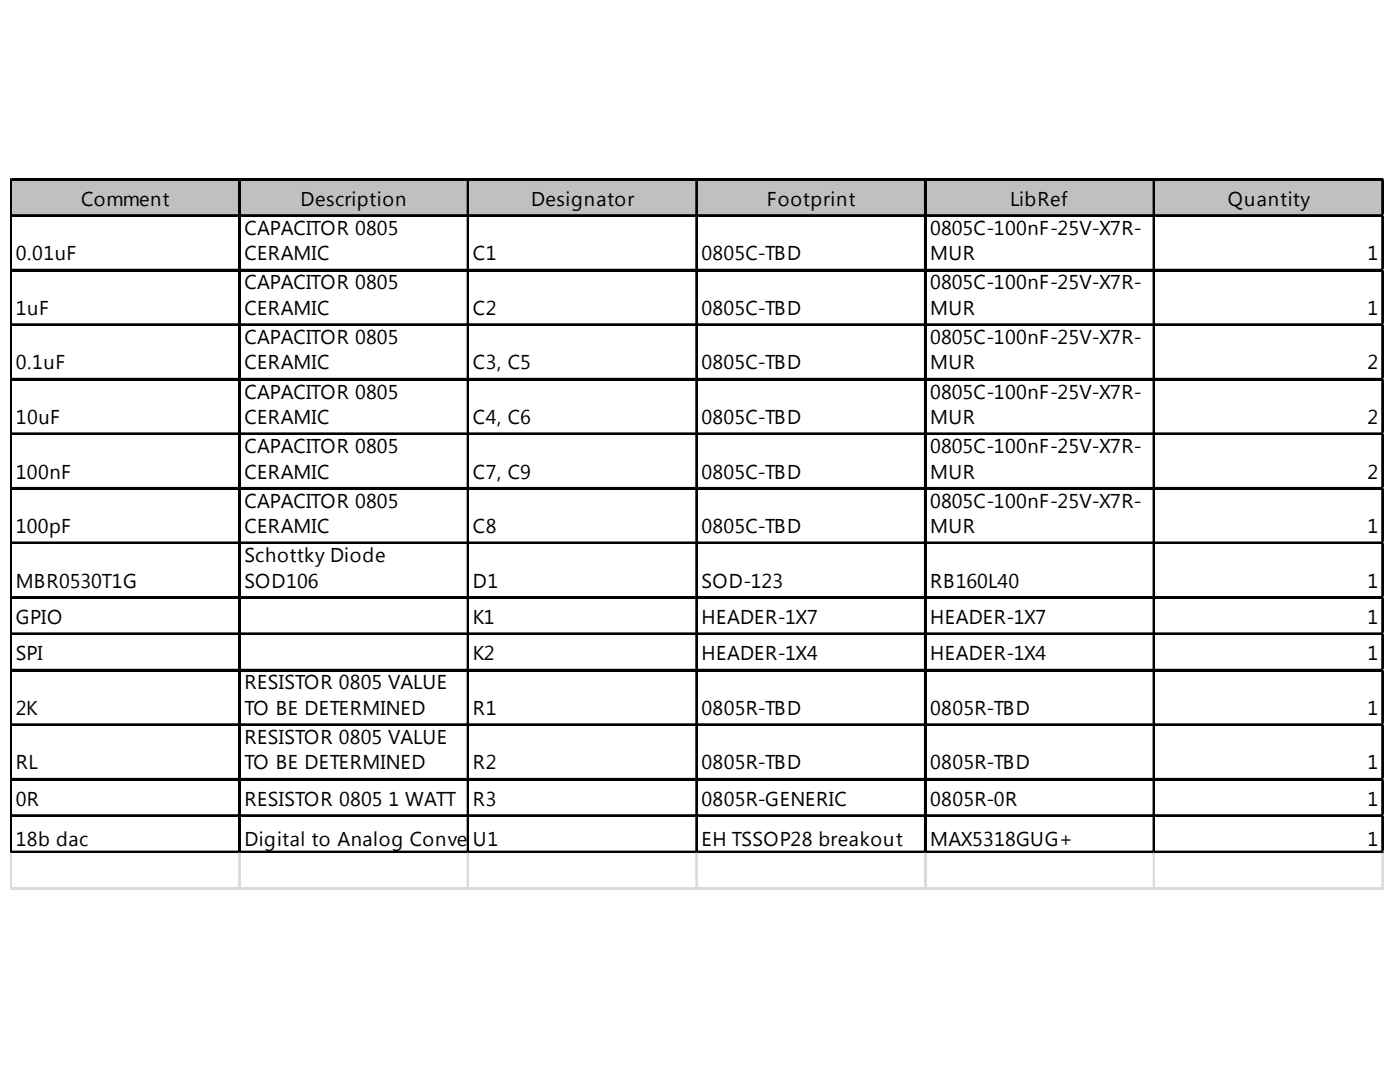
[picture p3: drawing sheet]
<svg xmlns="http://www.w3.org/2000/svg" width="271mm" height="207mm" viewBox="0 0 271 207" stroke-linecap="round" stroke-linejoin="round" font-family="sans-serif">
<defs><g id="words">
<g font-size="3.9">
<text x="15.7" y="39.8">Comment</text>
<text x="58.2" y="39.8">Description</text>
<text x="102.8" y="39.8">Designator</text>
<text x="148.4" y="39.8">Footprint</text>
<text x="195.5" y="39.8">LibRef</text>
<text x="237.6" y="39.8">Quantity</text>
<text x="47.3" y="45.4">CAPACITOR 0805</text>
<text x="180" y="45.4">0805C-100nF-25V-X7R-</text>
<text x="3" y="50.3">0.01uF</text>
<text x="47.3" y="50.3">CERAMIC</text>
<text x="91.5" y="50.3">C1</text>
<text x="135.8" y="50.3">0805C-TBD</text>
<text x="180" y="50.3">MUR</text>
<text x="264.7" y="50.3">1</text>
<text x="47.3" y="56">CAPACITOR 0805</text>
<text x="180" y="56">0805C-100nF-25V-X7R-</text>
<text x="3" y="60.9">1uF</text>
<text x="47.3" y="60.9">CERAMIC</text>
<text x="91.5" y="60.9">C2</text>
<text x="135.8" y="60.9">0805C-TBD</text>
<text x="180" y="60.9">MUR</text>
<text x="264.7" y="60.9">1</text>
<text x="3" y="71.4">0.1uF</text>
<text x="47.3" y="66.5">CAPACITOR 0805</text>
<text x="47.3" y="71.4">CERAMIC</text>
<text x="91.5" y="71.4">C3, C5</text>
<text x="135.8" y="71.4">0805C-TBD</text>
<text x="180" y="66.5">0805C-100nF-25V-X7R-</text>
<text x="180" y="71.4">MUR</text>
<text x="264.7" y="71.4">2</text>
<text x="47.3" y="77.1">CAPACITOR 0805</text>
<text x="180" y="77.1">0805C-100nF-25V-X7R-</text>
<text x="3" y="82">10uF</text>
<text x="47.3" y="82">CERAMIC</text>
<text x="91.5" y="82">C4, C6</text>
<text x="135.8" y="82">0805C-TBD</text>
<text x="180" y="82">MUR</text>
<text x="264.7" y="82">2</text>
<text x="47.3" y="87.6">CAPACITOR 0805</text>
<text x="180" y="87.6">0805C-100nF-25V-X7R-</text>
<text x="3" y="92.5">100nF</text>
<text x="47.3" y="92.5">CERAMIC</text>
<text x="91.5" y="92.5">C7, C9</text>
<text x="135.8" y="92.5">0805C-TBD</text>
<text x="180" y="92.5">MUR</text>
<text x="264.7" y="92.5">2</text>
<text x="47.3" y="98.1">CAPACITOR 0805</text>
<text x="180" y="98.1">0805C-100nF-25V-X7R-</text>
<text x="3" y="103.1">100pF</text>
<text x="47.3" y="103.1">CERAMIC</text>
<text x="91.5" y="103.1">C8</text>
<text x="135.8" y="103.1">0805C-TBD</text>
<text x="180" y="103.1">MUR</text>
<text x="264.7" y="103.1">1</text>
<text x="3" y="113.6">MBR0530T1G</text>
<text x="47.3" y="108.7">Schottky Diode</text>
<text x="47.3" y="113.6">SOD106</text>
<text x="91.5" y="113.6">D1</text>
<text x="135.8" y="113.6">SOD-123</text>
<text x="180" y="113.6">RB160L40</text>
<text x="264.7" y="113.6">1</text>
<text x="3" y="120.6">GPIO</text>
<text x="91.5" y="120.6">K1</text>
<text x="135.8" y="120.6">HEADER-1X7</text>
<text x="180" y="120.6">HEADER-1X7</text>
<text x="264.7" y="120.6">1</text>
<text x="3" y="127.7">SPI</text>
<text x="91.5" y="127.7">K2</text>
<text x="135.8" y="127.7">HEADER-1X4</text>
<text x="180" y="127.7">HEADER-1X4</text>
<text x="264.7" y="127.7">1</text>
<text x="47.3" y="133.3">RESISTOR 0805 VALUE</text>
<text x="3" y="138.2">2K</text>
<text x="47.3" y="138.2">TO BE DETERMINED</text>
<text x="47.3" y="143.9">RESISTOR 0805 VALUE</text>
<text x="91.5" y="138.2">R1</text>
<text x="135.8" y="138.2">0805R-TBD</text>
<text x="180" y="138.2">0805R-TBD</text>
<text x="264.7" y="138.2">1</text>
<text x="3" y="148.8">RL</text>
<text x="47.3" y="148.8">TO BE DETERMINED</text>
<text x="91.5" y="148.8">R2</text>
<text x="135.8" y="148.8">0805R-TBD</text>
<text x="180" y="148.8">0805R-TBD</text>
<text x="264.7" y="148.8">1</text>
<text x="3" y="155.8">0R</text>
<text x="47.3" y="155.8">RESISTOR 0805 1 WATT</text>
<text x="91.5" y="155.8">R3</text>
<text x="135.8" y="155.8">0805R-GENERIC</text>
<text x="180" y="155.8">0805R-0R</text>
<text x="264.7" y="155.8">1</text>
<text x="3" y="163.5">18b dac</text>
<text x="47.3" y="163.5">Digital to Analog Conve</text>
<text x="90.5" y="163.5">r</text>
<text x="91.5" y="163.5">U1</text>
<text x="91.9" y="163.5">ters - DAC 18-BIT VOLTAGEEHOSSOP28 breakout</text>
<text x="141.6" y="163.5">TUTPUT SPI DAC</text>
<text x="180" y="163.5">MAX5318GUG+</text>
<text x="264.7" y="163.5">1</text>
</g>
</g></defs>
<path d="M2.3 34.9h265.5v7h-265.5z" fill="#c0c0c0"/>
<g fill="none" stroke="#000" stroke-width=".35">
<path d="M2 34.6v130.4M2.2 34.6v130.4M2.3 34.6h265.5M2.3 34.7h265.5M46.2 34.9v130.1M46.4 34.9v130.1M90.5 34.9v130.1M90.7 34.9v130.1M134.7 34.9v130.1M134.9 34.9v130.1M179 34.9v130.1M179.2 34.9v130.1"/>
<path d="M223.2 34.9v130.1M223.4 34.9v130.1M267.5 34.9v130.1M267.7 34.9v130.1M2.3 41.6h265.5M2.3 41.8h265.5M2.3 52.1h265.5M2.3 52.3h265.5M2.3 62.7h265.5M2.3 62.9h265.5M2.3 73.2h265.5M2.3 73.4h265.5"/>
<path d="M2.3 83.8h265.5M2.3 84h265.5M2.3 94.3h265.5M2.3 94.5h265.5M2.3 104.9h265.5M2.3 105h265.5M2.3 115.4h265.5M2.3 115.6h265.5M2.3 122.5h265.5M2.3 122.6h265.5M2.3 129.5h265.5M2.3 129.7h265.5"/>
<path d="M2.3 140h265.5M2.3 140.2h265.5M2.3 150.6h265.5M2.3 150.8h265.5M2.3 157.6h265.5M2.3 157.8h265.5M2.3 164.6h265.5M2.3 164.8h265.5"/>
</g>
<g fill="none" stroke="#dadcdd" stroke-width=".35">
<path d="M267.8 34.6h.1M2 165v7.1M2.2 165v7.1M46.2 165v7.1M46.4 165v7.1M90.5 165v7.1M90.7 165v7.1M134.7 165v7.1M134.9 165v7.1M179 165v7.1M179.2 165v7.1M223.2 165v7.1"/>
<path d="M223.4 165v7.1M267.5 165v7.1M267.7 165v7.1"/>
</g>
<path d="M267.8 34.6l.1 .3z" fill="#dadcdd"/>
<path d="M267.8 41.6h.1" fill="none" stroke="#dadcdd" stroke-width=".35"/>
<path d="M267.8 41.6l.1 .3z" fill="#dadcdd"/>
<path d="M267.8 52.1h.1" fill="none" stroke="#dadcdd" stroke-width=".35"/>
<path d="M267.8 52.1l.1 .4z" fill="#dadcdd"/>
<path d="M267.8 62.7h.1" fill="none" stroke="#dadcdd" stroke-width=".35"/>
<path d="M267.8 62.7l.1 .3z" fill="#dadcdd"/>
<path d="M267.8 73.2h.1" fill="none" stroke="#dadcdd" stroke-width=".35"/>
<path d="M267.8 73.2l.1 .4z" fill="#dadcdd"/>
<path d="M267.8 83.8h.1" fill="none" stroke="#dadcdd" stroke-width=".35"/>
<path d="M267.8 83.8l.1 .3z" fill="#dadcdd"/>
<path d="M267.8 94.3h.1" fill="none" stroke="#dadcdd" stroke-width=".35"/>
<path d="M267.8 94.3l.1 .4z" fill="#dadcdd"/>
<path d="M267.8 104.9h.1" fill="none" stroke="#dadcdd" stroke-width=".35"/>
<path d="M267.8 104.9l.1 .3z" fill="#dadcdd"/>
<path d="M267.8 115.4h.1" fill="none" stroke="#dadcdd" stroke-width=".35"/>
<path d="M267.8 115.4l.1 .4z" fill="#dadcdd"/>
<path d="M267.8 122.5h.1" fill="none" stroke="#dadcdd" stroke-width=".35"/>
<path d="M267.8 122.5l.1 .3z" fill="#dadcdd"/>
<path d="M267.8 129.5h.1" fill="none" stroke="#dadcdd" stroke-width=".35"/>
<path d="M267.8 129.5l.1 .3z" fill="#dadcdd"/>
<path d="M267.8 140h.1" fill="none" stroke="#dadcdd" stroke-width=".35"/>
<path d="M267.8 140l.1 .4z" fill="#dadcdd"/>
<path d="M267.8 150.6h.1" fill="none" stroke="#dadcdd" stroke-width=".35"/>
<path d="M267.8 150.6l.1 .3z" fill="#dadcdd"/>
<path d="M267.8 157.6h.1" fill="none" stroke="#dadcdd" stroke-width=".35"/>
<path d="M267.8 157.6l.1 .4z" fill="#dadcdd"/>
<path d="M267.8 164.6h.1" fill="none" stroke="#dadcdd" stroke-width=".35"/>
<path d="M267.8 164.6l.1 .4z" fill="#dadcdd"/>
<path d="M2 171.7h265.9M2 171.8h265.9" fill="none" stroke="#dadcdd" stroke-width=".35"/>
<use href="#words"/>
</svg>
